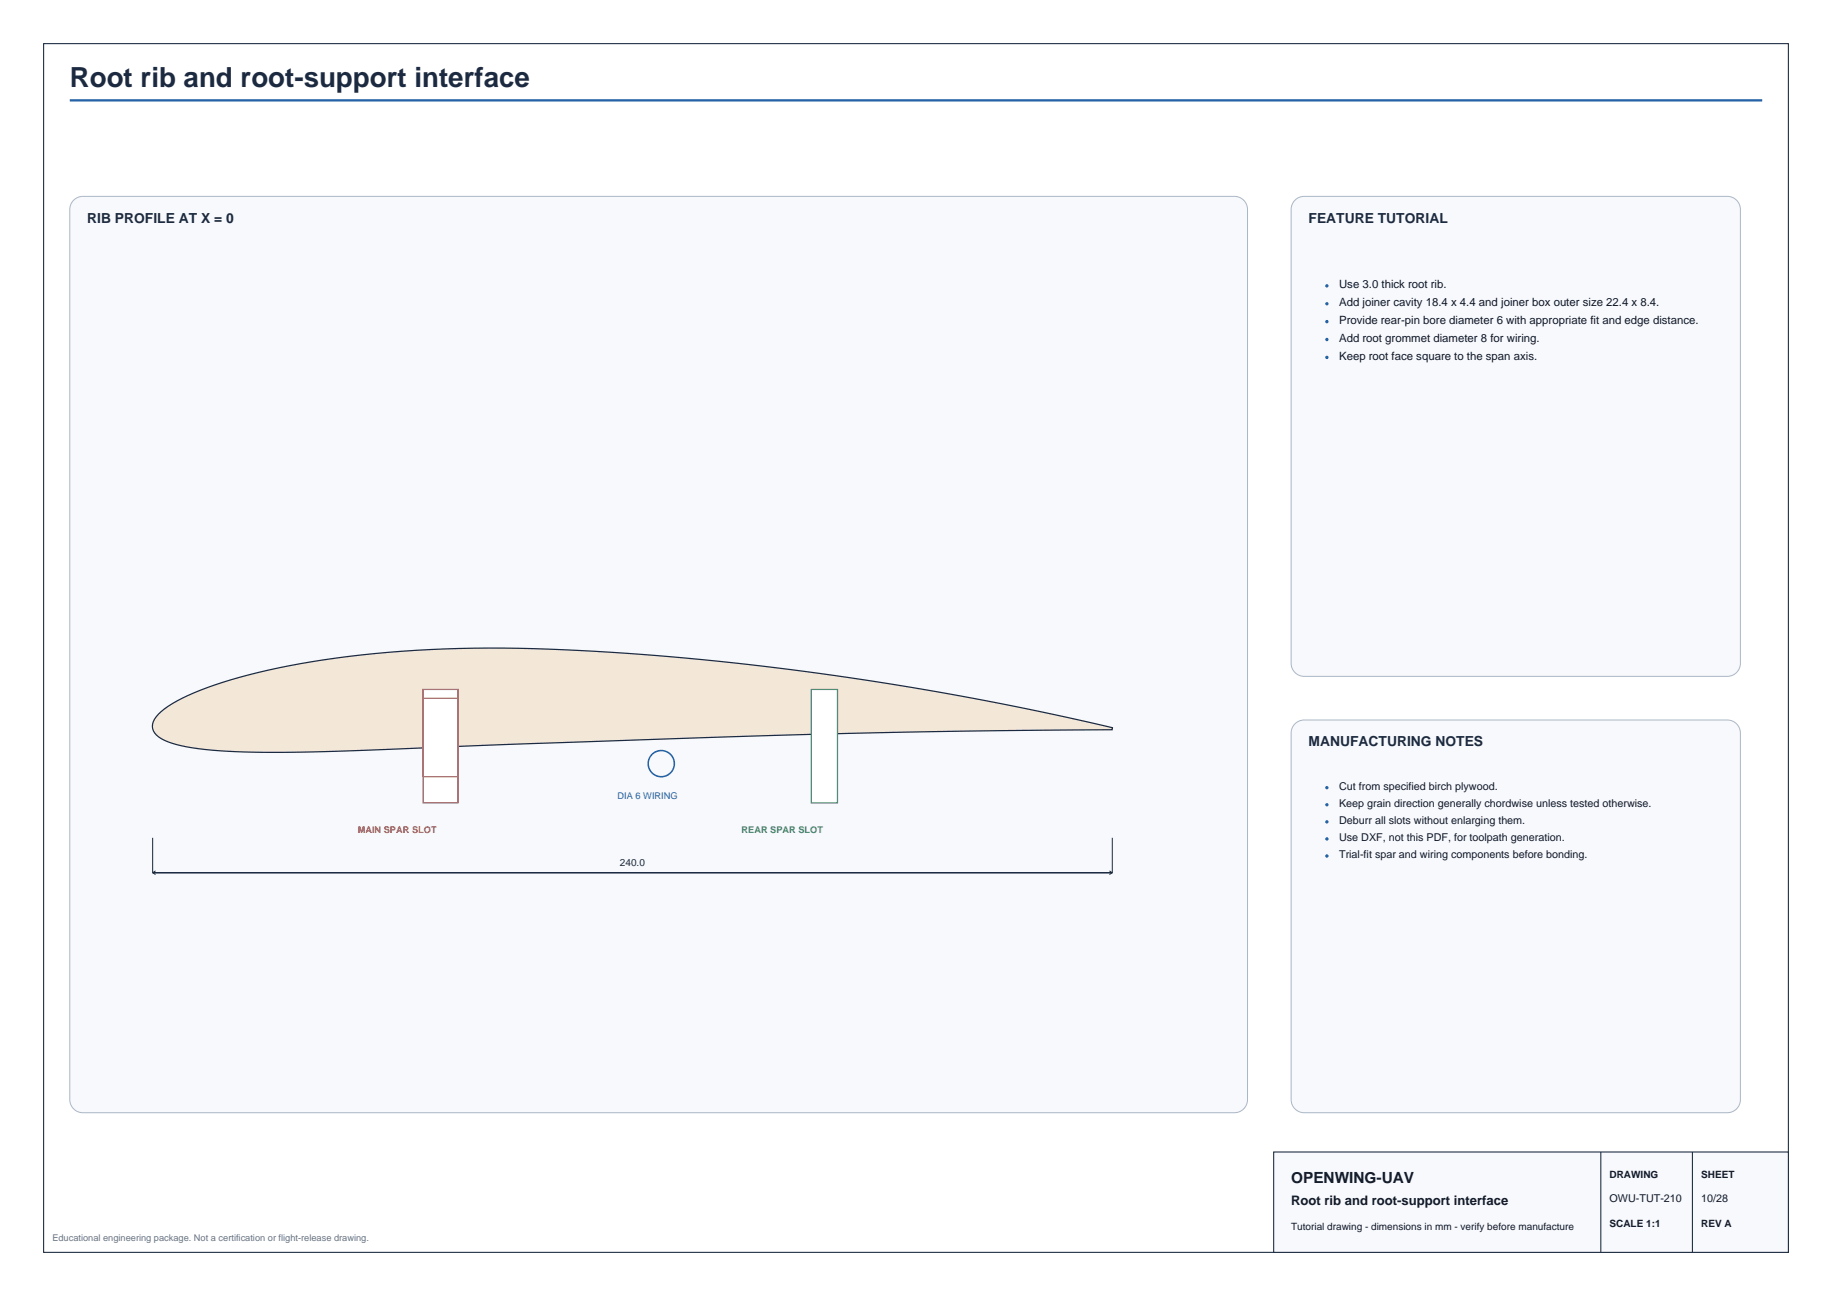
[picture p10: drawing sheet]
<svg xmlns="http://www.w3.org/2000/svg" width="420mm" height="297mm" viewBox="0 0 420 297" stroke-linecap="round" stroke-linejoin="round" font-family="sans-serif">
<defs><g id="words">
<text font-size="6.3" fill="#1b2a41" x="16" y="20">Root rib and root-support interface</text>
<text font-size="3.5" fill="#111827" x="296" y="271">OPENWING-UAV</text>
<g font-size="3.2" fill="#1b2a41">
<text x="20" y="51">RIB PROFILE AT X = 0</text>
<text x="300" y="51">FEATURE TUTORIAL</text>
<text x="300" y="171">MANUFACTURING NOTES</text>
</g>
<text font-size="3" fill="#111827" x="296" y="276.2">Root rib and root-support interface</text>
<g font-size="2.6" fill="#111827">
<text x="307" y="66">Use 3.0 thick root rib.</text>
<text x="307" y="70.1">Add joiner cavity 18.4 x 4.4 and joiner box outer size 22.4 x 8.4.</text>
<text x="307" y="74.2">Provide rear-pin bore diameter 6 with appropriate fit and edge distance.</text>
<text x="307" y="78.3">Add root grommet diameter 8 for wiring.</text>
<text x="307" y="82.4">Keep root face square to the span axis.</text>
</g>
<g font-size="2.5" fill="#111827">
<text x="307" y="181">Cut from specified birch plywood.</text>
<text x="307" y="184.9">Keep grain direction generally chordwise unless tested otherwise.</text>
<text x="307" y="188.8">Deburr all slots without enlarging them.</text>
<text x="307" y="192.7">Use DXF, not this PDF, for toolpath generation.</text>
<text x="307" y="196.7">Trial-fit spar and wiring components before bonding.</text>
<text x="369" y="275.5">OWU-TUT-210</text>
<text x="390" y="275.5">10/28</text>
</g>
<text font-size="2.3" fill="#1b2a41" x="142.1" y="198.5">240.0</text>
<g font-size="2.3" fill="#111827">
<text x="369" y="270">DRAWING</text>
<text x="390" y="270">SHEET</text>
<text x="296" y="281.8">Tutorial drawing - dimensions in mm - verify before manufacture</text>
<text x="369" y="281.2">SCALE 1:1</text>
<text x="390" y="281.2">REV A</text>
</g>
<text font-size="2.1" fill="#2563a6" x="141.6" y="183">DIA 6 WIRING</text>
<text font-size="2.1" fill="#c74440" x="82" y="191">MAIN SPAR SLOT</text>
<text font-size="2.1" fill="#4b8a67" x="170" y="191">REAR SPAR SLOT</text>
<text font-size="2.1" fill="#667085" x="12" y="284.5">Educational engineering package. Not a certification or flight-release drawing.</text>
</g></defs>
<path d="M16 23h388" fill="none" stroke="#2563a6" stroke-width=".53"/>
<path d="M16.7 46.1a2.99 2.99 0 0 1 2.3-1.1h264a3 3 0 0 1 3 3v204a3 3 0 0 1-3 3h-264a3 3 0 0 1-3-3v-204l.1-.7z" fill-rule="evenodd" fill="#f7f9fc" stroke="#aab7c6" stroke-width=".23"/>
<path d="M36.3 163.7a31.1 31.1 0 0 1 11.1-6.1 171.6 171.6 0 0 1 44.8-8.4 392.7 392.7 0 0 1 61.9 1.3 719.2 719.2 0 0 1 100.9 16.3v.4l-30.8 .3-30.9 .6-83.9 2.8a873 873 0 0 1-53.5 1.4 58.7 58.7 0 0 1-17.4-2.3l-.8-.4a3.6 3.6 0 0 1-2.7-3.7 4.7 4.7 0 0 1 1.3-2.2z" fill-rule="evenodd" fill="#f3e8d8" stroke="#1b2a41" stroke-width=".28"/>
<path d="M97 158h8v26h-8z" fill-rule="evenodd" fill="#fff" stroke="#c74440" stroke-width=".28"/>
<path d="M186 158h6v26h-6z" fill-rule="evenodd" fill="#fff" stroke="#4b8a67" stroke-width=".28"/>
<circle cx="151.6" cy="175" r="3" fill="none" stroke="#2563a6" stroke-width=".35"/>
<path d="M35 192v8M35.7 199.6l-.7 .4M254.3 199.6l.7 .4M255 192v8M35 200h220M35 200l.7 .4M255 200l-.7 .4" fill="none" stroke="#1b2a41" stroke-width=".23"/>
<path d="M97 160h8v18h-8z" fill="none" stroke="#c74440" stroke-width=".23"/>
<path d="M296.7 46.1a2.99 2.99 0 0 1 2.3-1.1h97a3 3 0 0 1 3 3v104a3 3 0 0 1-3 3h-97a3 3 0 0 1-3-3v-104l.1-.7z" fill-rule="evenodd" fill="#f7f9fc" stroke="#aab7c6" stroke-width=".23"/>
<g fill="#2563a6">
<circle cx="304.2" cy="65.5" r=".39"/>
<circle cx="304.2" cy="69.6" r=".39"/>
<circle cx="304.2" cy="73.7" r=".39"/>
<circle cx="304.2" cy="77.8" r=".39"/>
<circle cx="304.2" cy="81.9" r=".39"/>
</g>
<path d="M296.7 166.1a2.99 2.99 0 0 1 2.3-1.1h97a3 3 0 0 1 3 3v84a3 3 0 0 1-3 3h-97a3 3 0 0 1-3-3v-84l.1-.7z" fill-rule="evenodd" fill="#f7f9fc" stroke="#aab7c6" stroke-width=".23"/>
<g fill="#2563a6">
<circle cx="304.2" cy="180.5" r=".39"/>
<circle cx="304.2" cy="184.4" r=".39"/>
<circle cx="304.2" cy="188.3" r=".39"/>
<circle cx="304.2" cy="192.3" r=".39"/>
<circle cx="304.2" cy="196.2" r=".39"/>
</g>
<path d="M10 10h400v277h-400z" fill="none" stroke="#1b2a41" stroke-width=".25"/>
<path d="M292 264h118v23h-118z" fill-rule="evenodd" fill="#f7f9fc" stroke="#1b2a41" stroke-width=".25"/>
<path d="M367 264v23M388 264v23" fill="none" stroke="#1b2a41" stroke-width=".25"/>
<use href="#words"/>
</svg>
